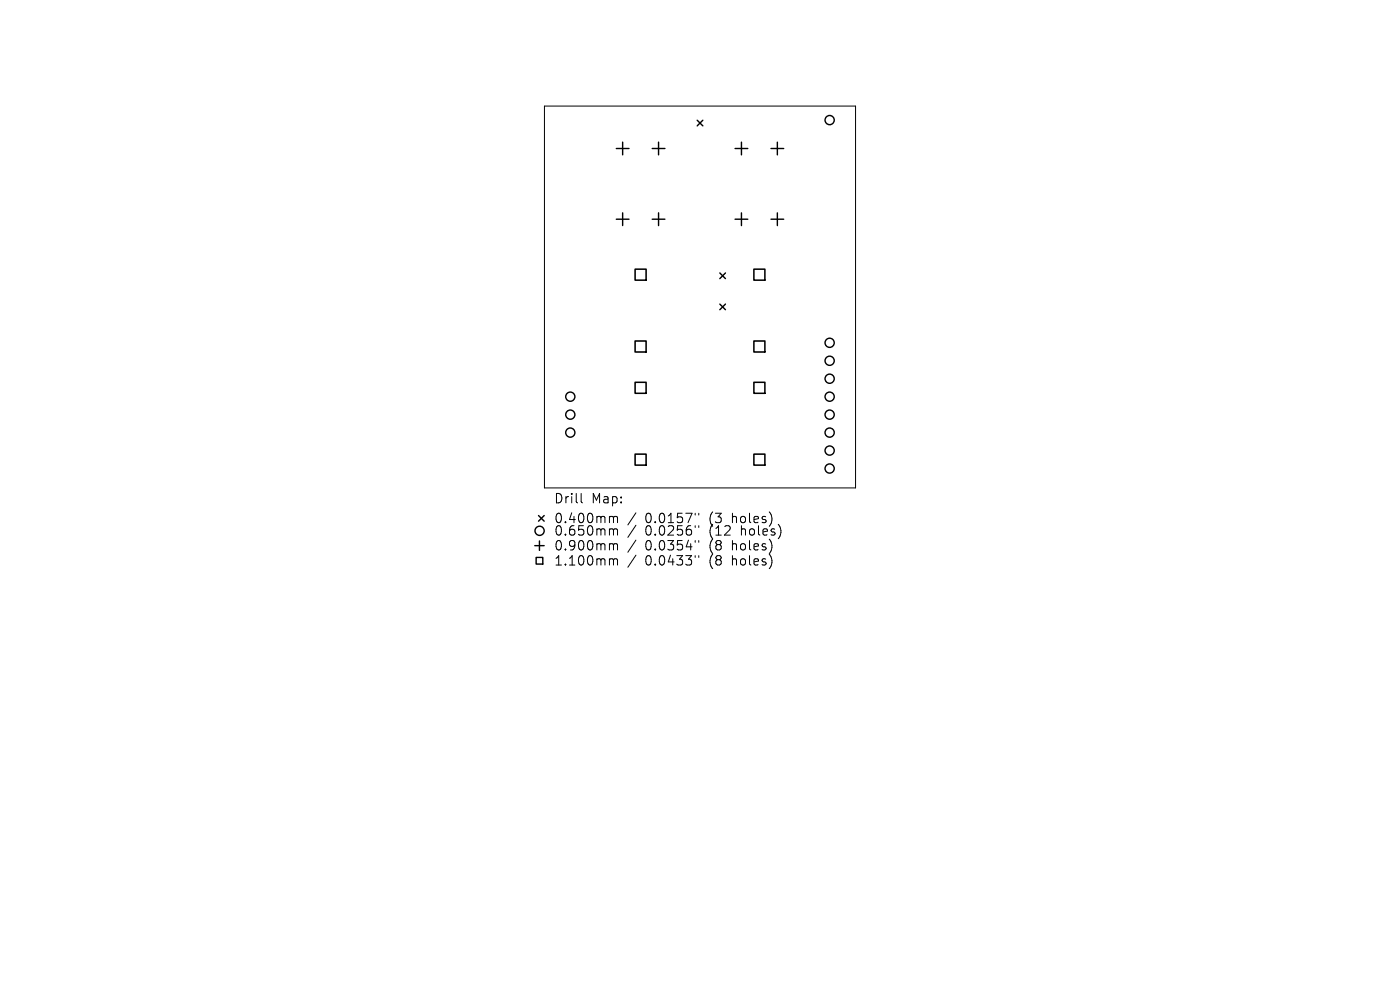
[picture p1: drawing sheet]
<svg xmlns="http://www.w3.org/2000/svg" width="297mm" height="210mm" viewBox="0 0 297 210" stroke-linecap="round" stroke-linejoin="round" font-family="sans-serif">
<defs><g id="words">
<g font-size="2.8">
<text x="117.4" y="107.1">Drill</text>
<text x="125.5" y="107.1">Map:</text>
<text x="117.4" y="111.3">0.400mm</text>
<text x="117.4" y="113.9">0.650mm</text>
<text x="136.9" y="111.3">0.0157&quot;</text>
<text x="136.9" y="113.9">0.0256&quot;</text>
<text x="150.6" y="111.3">(3</text>
<text x="150.6" y="113.9">(12</text>
<text x="155.6" y="111.3">holes)</text>
<text x="157.5" y="113.9">holes)</text>
<text x="117.4" y="117">0.900mm</text>
<text x="136.9" y="117">0.0354&quot;</text>
<text x="150.6" y="117">(8</text>
<text x="155.6" y="117">holes)</text>
<text x="117.4" y="120.2">1.100mm</text>
<text x="136.9" y="120.2">0.0433&quot;</text>
<text x="150.6" y="120.2">(8</text>
<text x="155.6" y="120.2">holes)</text>
</g>
</g></defs>
<g fill="none" stroke="#000" stroke-width=".21">
<path d="M115.5 22.5h66v81h-66zM123.3 104.7v1.7l.3 .3M129.6 109.5h.3l.2 .3M129.6 112.2h.3l.2 .3M129.6 115.3h.3l.2 .3M129.6 118.5h.3l.2 .3M130.1 109.8l.3-.3 .5 .1 .1 1.3M130.1 109.8v1.1M130.1 112.5v1M130.1 115.6v1.1M130.1 118.8v1.1M130.1 112.5l.3-.3 .5 .1 .1 1.2"/>
<path d="M130.1 115.6l.3-.3 .5 .1 .1 1.3M130.1 118.8l.3-.3 .5 .1 .1 1.3M134.9 108.8l-1.7 2.6M134.9 111.4l-1.7 2.6M134.9 114.6l-1.7 2.5M134.9 117.8l-1.7 2.5M147.5 108.9v.4M147.5 111.5v.4M147.5 114.7v.3M147.5 117.9v.3M148.2 108.9v.4M148.2 111.5v.4"/>
<path d="M148.2 114.7v.3M148.2 117.9v.3"/>
</g>
<g fill="none" stroke="#000" stroke-width=".3">
<path d="M130.7 31.5h2.7M132.1 30.2v2.7M138.4 31.5h2.7M139.7 30.2v2.7M147.9 25.5l1.2 1.2M149.1 25.5l-1.2 1.2M155.9 31.5h2.7M157.3 30.2v2.7M163.6 31.5h2.7M164.9 30.2v2.7M130.7 46.5h2.7M132.1 45.2v2.7"/>
<path d="M138.4 46.5h2.7M139.7 45.2v2.7M152.7 57.9l1.2 1.2M153.9 57.9l-1.2 1.2M155.9 46.5h2.7M157.3 45.2v2.7M163.6 46.5h2.7M164.9 45.2v2.7M152.7 64.5l1.2 1.2M153.9 64.5l-1.2 1.2M113.4 115.7h2M113.7 118.2h1.5v1.5h-1.5z"/>
<path d="M114.2 109.4l1.2 1.2M114.4 114.7v2M115.4 109.4l-1.2 1.2"/>
<circle cx="176" cy="25.5" r=".97"/>
<circle cx="176" cy="72.7" r=".97"/>
<circle cx="176" cy="76.5" r=".97"/>
<circle cx="121" cy="84.1" r=".97"/>
<circle cx="121" cy="88" r=".97"/>
<circle cx="121" cy="91.8" r=".97"/>
<circle cx="176" cy="80.3" r=".97"/>
<circle cx="176" cy="88" r=".97"/>
<circle cx="176" cy="99.4" r=".97"/>
<circle cx="176" cy="95.6" r=".97"/>
<circle cx="176" cy="84.1" r=".97"/>
<circle cx="176" cy="91.8" r=".97"/>
<circle cx="114.5" cy="112.6" r=".97"/>
</g>
<path d="M134.7 57.1h2.4v2.3h-2.4zM159.9 57.1h2.4v2.3h-2.4zM134.7 72.3h2.4v2.4h-2.4zM159.9 72.3h2.4v2.4h-2.4zM134.7 81.1h2.4v2.3h-2.4zM134.7 96.3h2.4v2.4h-2.4zM159.9 81.1h2.4v2.3h-2.4zM159.9 96.3h2.4v2.4h-2.4z" fill="none" stroke="#000" stroke-width=".33"/>
<use href="#words"/>
</svg>
